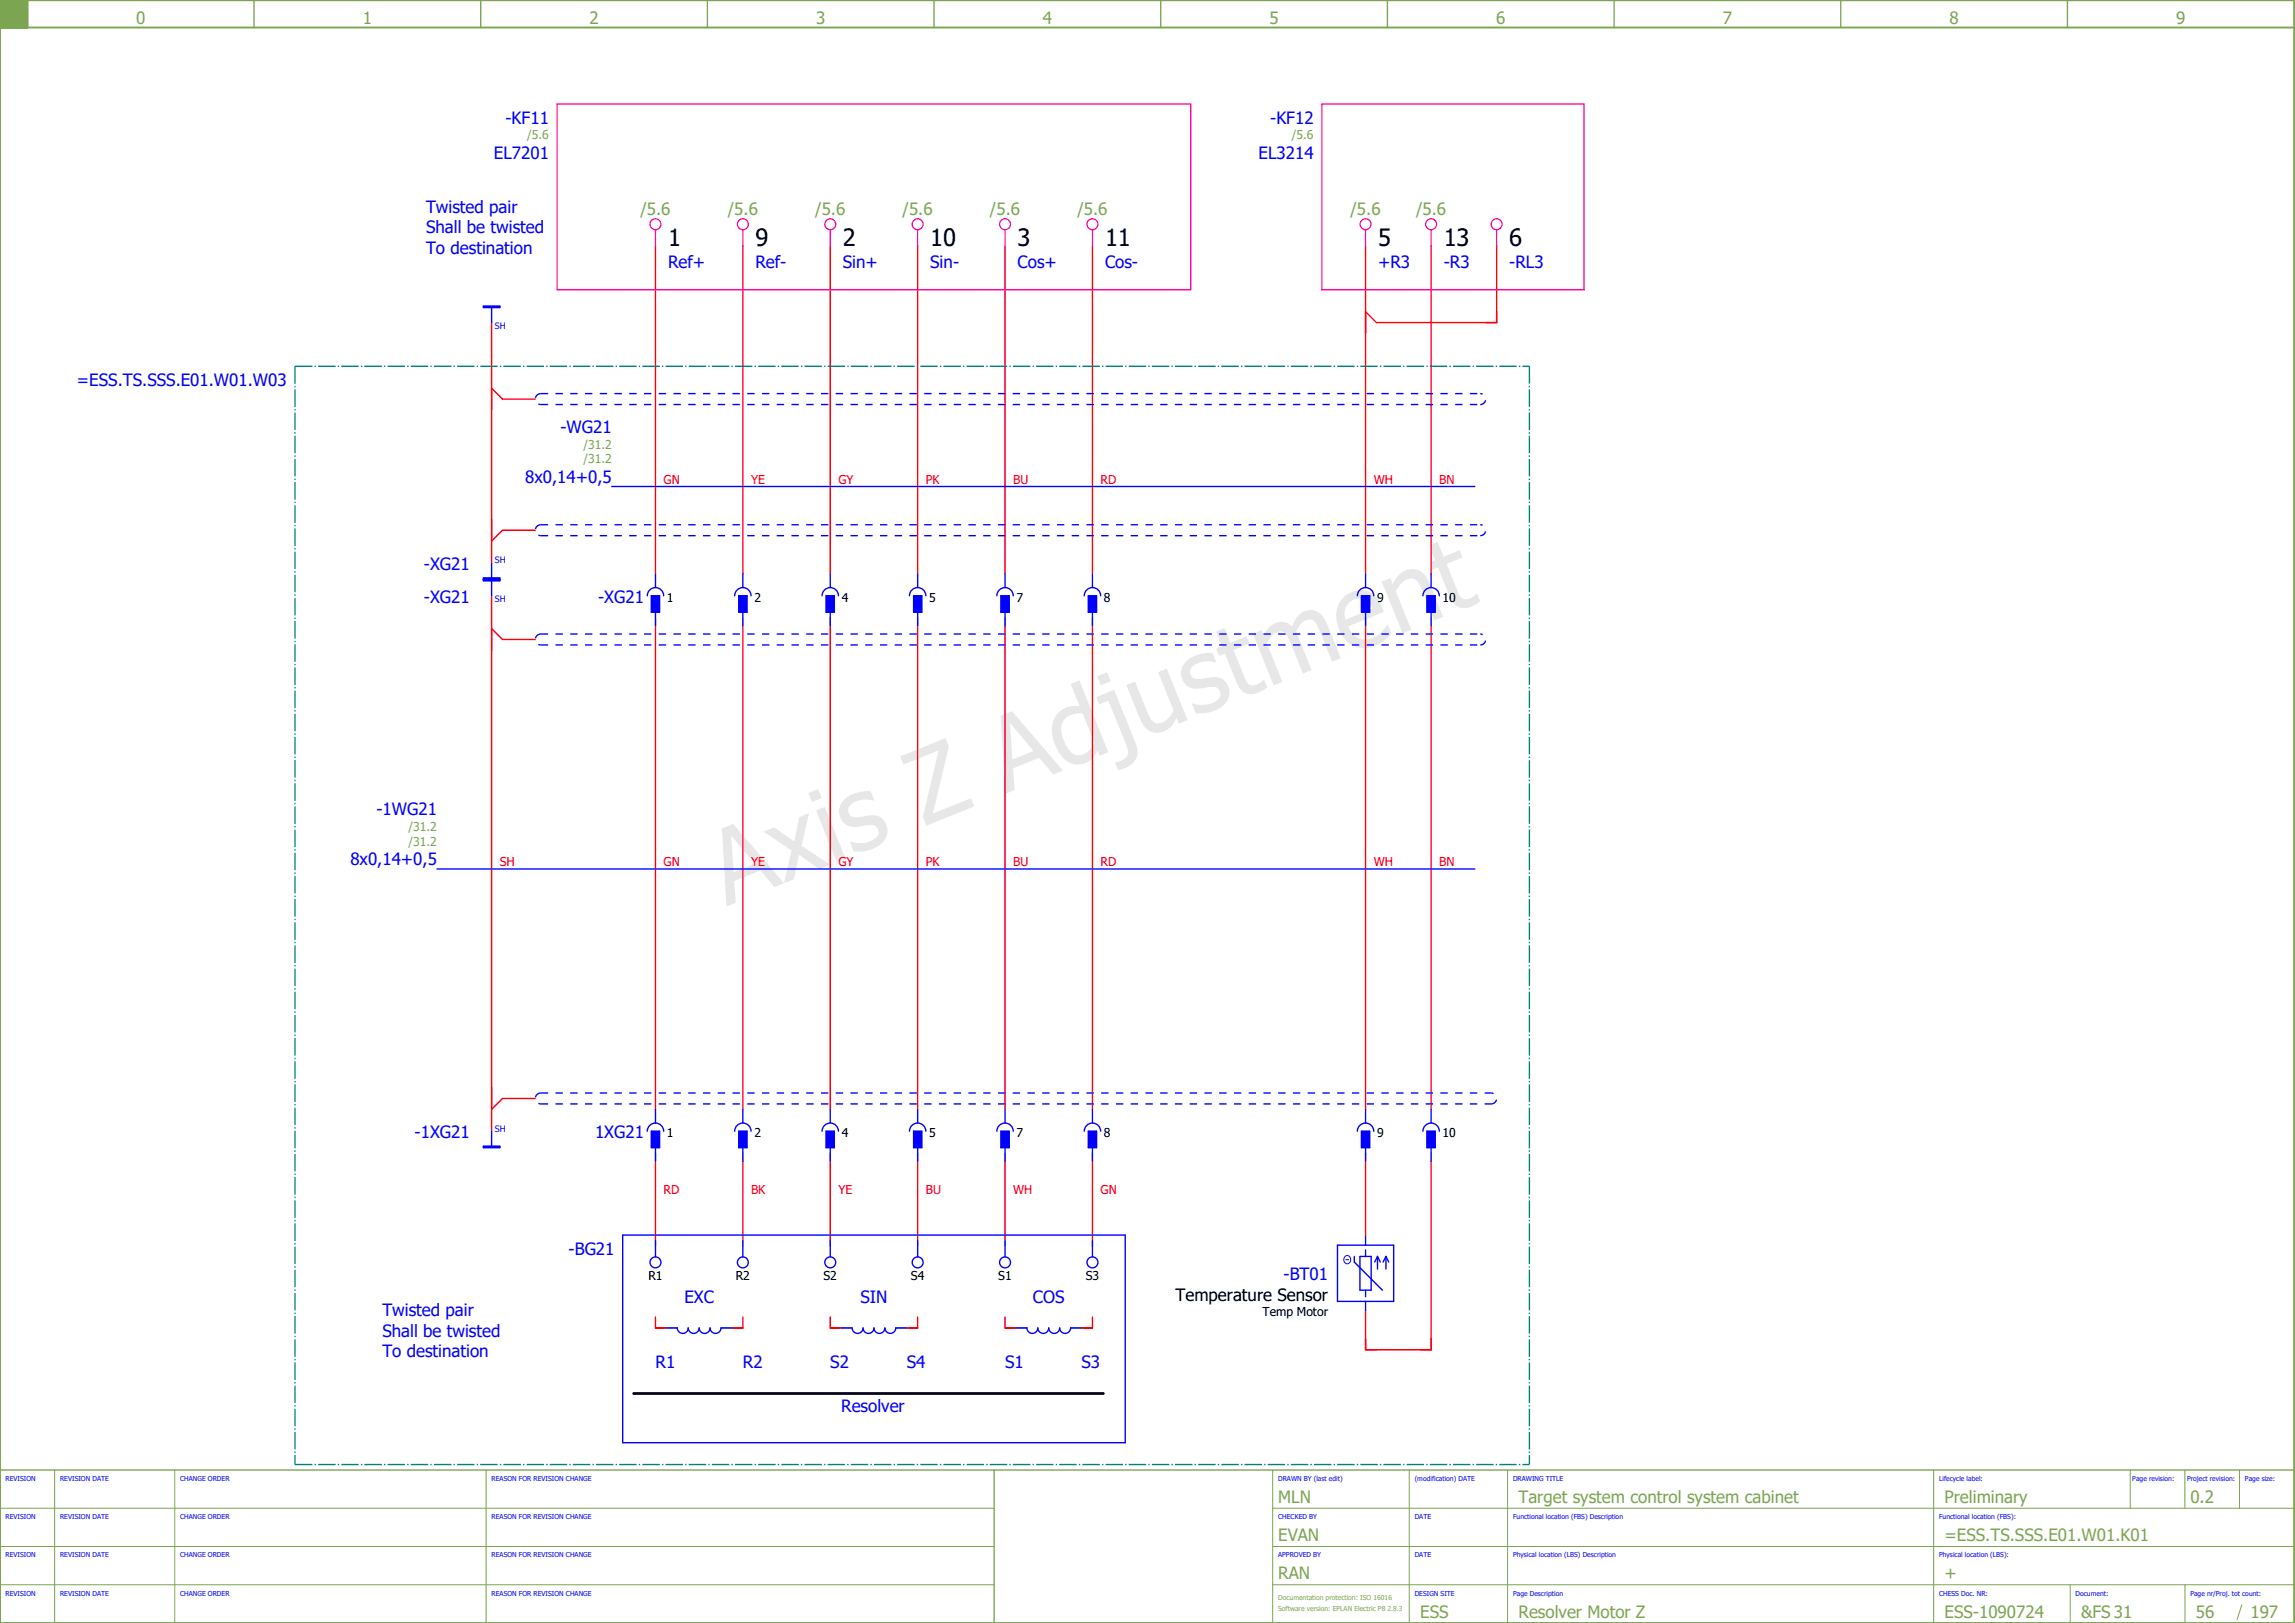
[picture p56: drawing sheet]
<svg xmlns="http://www.w3.org/2000/svg" width="420mm" height="297mm" viewBox="0 0 420 297" stroke-linecap="round" stroke-linejoin="round" font-family="sans-serif">
<defs><g id="words">
<text font-size="18.6" fill="#e7e7e7" x="133.1" y="165.9" transform="rotate(-22 133.1 165.9)">Axis Z Adjustment</text>
<g font-size="4.3">
<text x="122.3" y="45">1</text>
<text x="138.3" y="45">9</text>
<text x="154.3" y="45">2</text>
<text x="170.3" y="45">10</text>
<text x="186.3" y="45">3</text>
<text x="202.3" y="45">11</text>
<text x="252.3" y="45">5</text>
<text x="264.3" y="45">13</text>
<text x="276.3" y="45">6</text>
</g>
<g font-size="3.1" fill="#7ca552">
<text x="24.9" y="4.4">0</text>
<text x="66.4" y="4.4">1</text>
<text x="107.9" y="4.4">2</text>
<text x="149.4" y="4.4">3</text>
<text x="190.9" y="4.4">4</text>
<text x="232.4" y="4.4">5</text>
<text x="273.9" y="4.4">6</text>
<text x="315.4" y="4.4">7</text>
<text x="356.9" y="4.4">8</text>
<text x="398.4" y="4.4">9</text>
<text x="117.2" y="39.4">/5.6</text>
<text x="133.2" y="39.4">/5.6</text>
<text x="149.2" y="39.4">/5.6</text>
<text x="165.2" y="39.4">/5.6</text>
<text x="181.2" y="39.4">/5.6</text>
<text x="197.2" y="39.4">/5.6</text>
<text x="247.2" y="39.4">/5.6</text>
<text x="259.2" y="39.4">/5.6</text>
<text x="234" y="275">MLN</text>
<text x="278" y="275">Target system control system cabinet</text>
<text x="356" y="275">Preliminary</text>
<text x="401" y="275">0.2</text>
<text x="234" y="282">EVAN</text>
<text x="356" y="282">=ESS.TS.SSS.E01.W01.K01</text>
<text x="234" y="289">RAN</text>
<text x="356" y="289">+</text>
<text x="260" y="296">ESS</text>
<text x="278" y="296">Resolver Motor Z</text>
<text x="356" y="296">ESS-1090724</text>
<text x="381" y="296">&amp;FS 31</text>
<text x="402" y="296">56</text>
<text x="412" y="296">197</text>
</g>
<g font-size="3.1" fill="#00f">
<text x="92.5" y="22.6">-KF11</text>
<text x="232.5" y="22.6">-KF12</text>
<text x="90.4" y="29.1">EL7201</text>
<text x="230.4" y="29.1">EL3214</text>
<text x="78" y="38.9">Twisted pair</text>
<text x="78" y="42.6">Shall be twisted</text>
<text x="78" y="46.4">To destination</text>
<text x="122.3" y="49">Ref+</text>
<text x="138.3" y="49">Ref-</text>
<text x="154.3" y="49">Sin+</text>
<text x="170.3" y="49">Sin-</text>
<text x="186.3" y="49">Cos+</text>
<text x="202.3" y="49">Cos-</text>
<text x="252.3" y="49">+R3</text>
<text x="264.3" y="49">-R3</text>
<text x="276.3" y="49">-RL3</text>
<text x="14.1" y="70.6">=ESS.TS.SSS.E01.W01.W03</text>
<text x="102.6" y="79.2">-WG21</text>
<text x="96.1" y="88.4">8x0,14+0,5</text>
<text x="77.6" y="104.3">-XG21</text>
<text x="77.6" y="110.3">-XG21</text>
<text x="109.5" y="110.3">-XG21</text>
<text x="68.9" y="149.2">-1WG21</text>
<text x="64.1" y="158.4">8x0,14+0,5</text>
<text x="75.9" y="208.3">-1XG21</text>
<text x="108.9" y="208.3">1XG21</text>
<text x="104.1" y="229.6">-BG21</text>
<text x="125.3" y="238.4">EXC</text>
<text x="157.5" y="238.4">SIN</text>
<text x="189.1" y="238.4">COS</text>
<text x="235" y="234.3">-BT01</text>
<text x="70" y="240.9">Twisted pair</text>
<text x="70" y="244.6">Shall be twisted</text>
<text x="70" y="248.4">To destination</text>
<text x="120" y="250.4">R1</text>
<text x="136" y="250.4">R2</text>
<text x="152" y="250.4">S2</text>
<text x="166" y="250.4">S4</text>
<text x="184" y="250.4">S1</text>
<text x="198" y="250.4">S3</text>
<text x="154" y="258.4">Resolver</text>
</g>
<text font-size="3.1" x="215.2" y="238">Temperature Sensor</text>
<g font-size="2.2" fill="#7ca552">
<text x="96.5" y="25.5">/5.6</text>
<text x="236.5" y="25.5">/5.6</text>
<text x="106.8" y="82.1">/31.2</text>
<text x="106.8" y="84.8">/31.2</text>
<text x="74.8" y="152.1">/31.2</text>
<text x="74.8" y="154.8">/31.2</text>
</g>
<g font-size="2.2" fill="#f00">
<text x="121.5" y="88.5">GN</text>
<text x="137.5" y="88.5">YE</text>
<text x="153.5" y="88.5">GY</text>
<text x="169.5" y="88.5">PK</text>
<text x="185.5" y="88.5">BU</text>
<text x="201.5" y="88.5">RD</text>
<text x="251.5" y="88.5">WH</text>
<text x="263.5" y="88.5">BN</text>
<text x="91.5" y="158.5">SH</text>
<text x="121.5" y="158.5">GN</text>
<text x="137.5" y="158.5">YE</text>
<text x="153.5" y="158.5">GY</text>
<text x="169.5" y="158.5">PK</text>
<text x="185.5" y="158.5">BU</text>
<text x="201.5" y="158.5">RD</text>
<text x="251.5" y="158.5">WH</text>
<text x="263.5" y="158.5">BN</text>
<text x="121.5" y="218.5">RD</text>
<text x="137.5" y="218.5">BK</text>
<text x="153.5" y="218.5">YE</text>
<text x="169.5" y="218.5">BU</text>
<text x="185.5" y="218.5">WH</text>
<text x="201.5" y="218.5">GN</text>
</g>
<g font-size="2.2">
<text x="122.1" y="110.2">1</text>
<text x="138.1" y="110.2">2</text>
<text x="154.1" y="110.2">4</text>
<text x="170.1" y="110.2">5</text>
<text x="186.1" y="110.2">7</text>
<text x="202.1" y="110.2">8</text>
<text x="252.1" y="110.2">9</text>
<text x="264.1" y="110.2">10</text>
<text x="122.1" y="208.2">1</text>
<text x="138.1" y="208.2">2</text>
<text x="154.1" y="208.2">4</text>
<text x="170.1" y="208.2">5</text>
<text x="186.1" y="208.2">7</text>
<text x="202.1" y="208.2">8</text>
<text x="252.1" y="208.2">9</text>
<text x="264.1" y="208.2">10</text>
<text x="118.7" y="234.3">R1</text>
<text x="134.7" y="234.3">R2</text>
<text x="150.8" y="234.3">S2</text>
<text x="166.8" y="234.3">S4</text>
<text x="182.8" y="234.3">S1</text>
<text x="198.8" y="234.3">S3</text>
<text x="231.1" y="240.9">Temp Motor</text>
</g>
<g font-size="1.6" fill="#00f">
<text x="90.6" y="60.3">SH</text>
<text x="90.6" y="103.1">SH</text>
<text x="90.6" y="110.3">SH</text>
<text x="90.6" y="207.1">SH</text>
</g>
<g font-size="1.2" fill="#00f">
<text x="1" y="271">REVISION</text>
<text x="11" y="271">REVISION DATE</text>
<text x="33" y="271">CHANGE ORDER</text>
<text x="90" y="271">REASON FOR REVISION CHANGE</text>
<text x="234" y="271">DRAWN BY (last edit)</text>
<text x="259" y="271">(modification) DATE</text>
<text x="277" y="271">DRAWING TITLE</text>
<text x="355" y="271">Lifecycle label:</text>
<text x="390.4" y="271">Page revision:</text>
<text x="400.4" y="271">Project revision:</text>
<text x="411" y="271">Page size:</text>
<text x="1" y="278">REVISION</text>
<text x="11" y="278">REVISION DATE</text>
<text x="33" y="278">CHANGE ORDER</text>
<text x="90" y="278">REASON FOR REVISION CHANGE</text>
<text x="234" y="278">CHECKED BY</text>
<text x="259" y="278">DATE</text>
<text x="277" y="278">Functional location (FBS) Description</text>
<text x="355" y="278">Functional location (FBS):</text>
<text x="1" y="285">REVISION</text>
<text x="11" y="285">REVISION DATE</text>
<text x="33" y="285">CHANGE ORDER</text>
<text x="90" y="285">REASON FOR REVISION CHANGE</text>
<text x="234" y="285">APPROVED BY</text>
<text x="259" y="285">DATE</text>
<text x="277" y="285">Physical location (LBS) Description</text>
<text x="355" y="285">Physical location (LBS):</text>
<text x="1" y="292">REVISION</text>
<text x="11" y="292">REVISION DATE</text>
<text x="33" y="292">CHANGE ORDER</text>
<text x="90" y="292">REASON FOR REVISION CHANGE</text>
<text x="259" y="292">DESIGN SITE</text>
<text x="277" y="292">Page Description</text>
<text x="355" y="292">CHESS Doc. NR:</text>
<text x="380" y="292">Document:</text>
<text x="401" y="292">Page nr/Proj. tot count:</text>
</g>
<g font-size="1.2" fill="#7ca552">
<text x="234" y="292.8">Documentation protection: ISO 16016</text>
<text x="234" y="294.8">Software version: EPLAN Electric P8 2.8.3</text>
</g>
</g></defs>
<path d="M0 5h420M0 0h420v297h-420zM5 0v5" fill="none" stroke="#7ca552" stroke-width=".35"/>
<path d="M0 5h5M46.5 0v5M88 0v5M129.5 0v5M171 0v5M212.5 0v5M254 0v5M295.5 0v5M337 0v5M378.5 0v5M182 269v28M420 269h-420v28" fill="none" stroke="#7ca552" stroke-width=".25"/>
<path d="M0 0h5v5h-5z" fill="#7ca552" stroke="#7ca552" stroke-width=".18"/>
<g fill="none" stroke="#7ca552" stroke-width=".18">
<path d="M0 276h182M10 269v28M32 269v28M89 269v28M233 276h187M233 269v28M258 269v28M276 269v28M354 269v28M390 269v7M400 269v7M410 269v7"/>
<path d="M0 283h182M0 290h182M233 283h187M233 290h187M379 290v7M400 290v7M410.4 293.6l-.8 2.8"/>
</g>
<g fill="none" stroke="#f00" stroke-width=".25">
<path d="M90 59v44M120 45v60M136 45v60M152 45v60M168 45v60M184 45v60M200 45v60M250 45v60M262 45v60M274 45v14h-22l-2-2M90 71l2 2h6M98 97h-6l-2 2"/>
<path d="M90 109v98M90 115l2 2h6M120 113v90M136 113v90M152 113v90M168 113v90M184 113v90M200 113v90M250 113v90M262 113v90M98 201h-6l-2 2M120 211v17"/>
<path d="M136 211v17M152 211v17M168 211v17M184 211v17M200 211v17M250 211v15.2M262 211v36h-12v-7.1M120 241v2h4M136 241v2h-4M152 241v2h4M168 241v2h-4M184 241v2h4"/>
<path d="M200 241v2h-4"/>
</g>
<path d="M116 255h86" fill="none" stroke="#000" stroke-width=".5"/>
<g fill="none" stroke="#00f" stroke-width=".25">
<path d="M88.5 56h3v.3h-3zM90 56.3v2.7M112 89h158M88.5 105.8h3v.5h-3zM88.5 106h3M90 103v2.8M90 106.3v2.7M118.5 109a1.5 1.5 0 0 1 1.5-1.5 1.5 1.5 0 0 1 1.5 1.5M119.2 109h1.5v3h-1.5zM120 105v2.5M120 112v2.5M134.5 109a1.5 1.5 0 0 1 1.5-1.5 1.5 1.5 0 0 1 1.5 1.5"/>
<path d="M135.3 109h1.5v3h-1.5zM136 105v2.5M136 112v2.5M150.5 109a1.5 1.5 0 0 1 1.5-1.5 1.5 1.5 0 0 1 1.5 1.5M151.2 109h1.5v3h-1.5zM152 105v2.5M152 112v2.5M166.5 109a1.5 1.5 0 0 1 1.5-1.5 1.5 1.5 0 0 1 1.5 1.5M167.3 109h1.4v3h-1.4zM168 105v2.5M168 112v2.5M182.5 109a1.5 1.5 0 0 1 1.5-1.5 1.5 1.5 0 0 1 1.5 1.5"/>
<path d="M183.3 109h1.5v3h-1.5zM184 105v2.5M184 112v2.5M198.5 109a1.5 1.5 0 0 1 1.5-1.5 1.5 1.5 0 0 1 1.5 1.5M199.2 109h1.5v3h-1.5zM200 105v2.5M200 112v2.5M248.5 109a1.5 1.5 0 0 1 1.5-1.5 1.5 1.5 0 0 1 1.5 1.5M249.2 109h1.5v3h-1.5zM250 105v2.5M250 112v2.5M260.5 109a1.5 1.5 0 0 1 1.5-1.5 1.5 1.5 0 0 1 1.5 1.5"/>
<path d="M261.2 109h1.5v3h-1.5zM262 105v2.5M262 112v2.5M80 159h190M88.5 209.8h3v.2h-3zM90 207v2.8M118.5 207a1.5 1.5 0 0 1 1.5-1.5 1.5 1.5 0 0 1 1.5 1.5M119.2 207h1.5v3h-1.5zM120 203v2.5M120 210v2.5M134.5 207a1.5 1.5 0 0 1 1.5-1.5 1.5 1.5 0 0 1 1.5 1.5M135.3 207h1.5v3h-1.5z"/>
<path d="M136 203v2.5M136 210v2.5M150.5 207a1.5 1.5 0 0 1 1.5-1.5 1.5 1.5 0 0 1 1.5 1.5M151.2 207h1.5v3h-1.5zM152 203v2.5M152 210v2.5M166.5 207a1.5 1.5 0 0 1 1.5-1.5 1.5 1.5 0 0 1 1.5 1.5M167.3 207h1.4v3h-1.4zM168 203v2.5M168 210v2.5M182.5 207a1.5 1.5 0 0 1 1.5-1.5 1.5 1.5 0 0 1 1.5 1.5M183.3 207h1.5v3h-1.5z"/>
<path d="M184 203v2.5M184 210v2.5M198.5 207a1.5 1.5 0 0 1 1.5-1.5 1.5 1.5 0 0 1 1.5 1.5M199.2 207h1.5v3h-1.5zM200 203v2.5M200 210v2.5M248.5 207a1.5 1.5 0 0 1 1.5-1.5 1.5 1.5 0 0 1 1.5 1.5M249.2 207h1.5v3h-1.5zM250 203v2.5M250 210v2.5M260.5 207a1.5 1.5 0 0 1 1.5-1.5 1.5 1.5 0 0 1 1.5 1.5M261.2 207h1.5v3h-1.5z"/>
<path d="M262 203v2.5M262 210v2.5M114 226h92v38h-92zM120 227v3M136 227v3M152 227v3M168 227v3M184 227v3M200 227v3M244.9 227.9h10.2v10.3h-10.2zM247.9 230v1l5.2 5.1M249 230h2v6.1h-2z"/>
<path d="M250 226.2v1.7M250 228.8v1.2M250 236.1v1.2M250 238.2v1.7M252.2 230v2.3M252.2 230l.5 1M252.2 230l-.5 1M253.7 230l.5 1M253.7 230l-.5 1M253.7 230v2.3M122 243h2a1 1 0 0 0 1 1 1 1 0 0 0 1-1 1 1 0 0 0 1 1 1 1 0 0 0 1-1 1 1 0 0 0 1 1 1 1 0 0 0 1-1 1 1 0 0 0 1 1 1 1 0 0 0 1-1h2M154 243h2a1 1 0 0 0 1 1 1 1 0 0 0 1-1 1 1 0 0 0 1 1 1 1 0 0 0 1-1 1 1 0 0 0 1 1 1 1 0 0 0 1-1 1 1 0 0 0 1 1 1 1 0 0 0 1-1h2"/>
<path d="M186 243h2a1 1 0 0 0 1 1 1 1 0 0 0 1-1 1 1 0 0 0 1 1 1 1 0 0 0 1-1 1 1 0 0 0 1 1 1 1 0 0 0 1-1 1 1 0 0 0 1 1 1 1 0 0 0 1-1h2"/>
<circle cx="120" cy="231" r="1"/>
<circle cx="136" cy="231" r="1"/>
<circle cx="152" cy="231" r="1"/>
<circle cx="168" cy="231" r="1"/>
<circle cx="184" cy="231" r="1"/>
<circle cx="200" cy="231" r="1"/>
</g>
<g fill="none" stroke="#00f" stroke-width=".25" stroke-dasharray="1.4 1.4" stroke-linecap="butt">
<path d="M99 74h172M99 72h172M99 72a1 1 0 0 0-1 1 1 1 0 0 0 1 1M271 74a1 1 0 0 0 1-1 1 1 0 0 0-1-1M99 98h172M99 96h172M99 96a1 1 0 0 0-1 1 1 1 0 0 0 1 1M271 98a1 1 0 0 0 1-1 1 1 0 0 0-1-1M99 118h172M99 116h172M99 116a1 1 0 0 0-1 1 1 1 0 0 0 1 1M271 118a1 1 0 0 0 1-1 1 1 0 0 0-1-1"/>
<path d="M99 202h174M99 200h174M99 200a1 1 0 0 0-1 1 1 1 0 0 0 1 1M273 202a1 1 0 0 0 1-1 1 1 0 0 0-1-1"/>
</g>
<g fill="#00f" stroke="#00f" stroke-width=".18">
<path d="M88.5 106h3v.3h-3z"/>
<path d="M135.3 109h1.5v3h-1.5z"/>
<path d="M151.2 109h1.5v3h-1.5z"/>
<path d="M167.3 109h1.4v3h-1.4z"/>
<path d="M119.2 109h1.5v3h-1.5z"/>
<path d="M183.3 109h1.5v3h-1.5z"/>
<path d="M199.2 109h1.5v3h-1.5z"/>
<path d="M249.2 109h1.5v3h-1.5z"/>
<path d="M261.2 109h1.5v3h-1.5z"/>
<path d="M135.3 207h1.5v3h-1.5z"/>
<path d="M151.2 207h1.5v3h-1.5z"/>
<path d="M167.3 207h1.4v3h-1.4z"/>
<path d="M119.2 207h1.5v3h-1.5z"/>
<path d="M88.5 209.8h3v.2h-3z"/>
<path d="M183.3 207h1.5v3h-1.5z"/>
<path d="M199.2 207h1.5v3h-1.5z"/>
<path d="M249.2 207h1.5v3h-1.5z"/>
<path d="M261.2 207h1.5v3h-1.5z"/>
<path d="M88.5 105.8h3v.2h-3z"/>
<path d="M88.5 56h3v.3h-3z"/>
</g>
<g fill="none" stroke="#f0f" stroke-width=".25">
<path d="M102 19h116v34h-116zM242 19h48v34h-48zM120 42v3M136 42v3M152 42v3M168 42v3M184 42v3M200 42v3M250 42v3M262 42v3M274 42v3"/>
<circle cx="120" cy="41" r="1"/>
<circle cx="136" cy="41" r="1"/>
<circle cx="152" cy="41" r="1"/>
<circle cx="168" cy="41" r="1"/>
<circle cx="184" cy="41" r="1"/>
<circle cx="200" cy="41" r="1"/>
<circle cx="250" cy="41" r="1"/>
<circle cx="262" cy="41" r="1"/>
<circle cx="274" cy="41" r="1"/>
</g>
<path d="M246.2 230a.72 .72 0 0 1 1.1 .2 .72 .72 0 0 1-.4 1 .73 .73 0 0 1-.8-.3 .73 .73 0 0 1 .1-.9zM246.4 230.5h.5" fill="none" stroke="#00f" stroke-width=".18"/>
<path d="M54 67h226M54 67v201M280 67v201M54 268h226" fill="none" stroke="#007f7f" stroke-width=".25" stroke-dasharray="3.2 .4 .3 .4" stroke-linecap="butt"/>
<use href="#words"/>
</svg>
